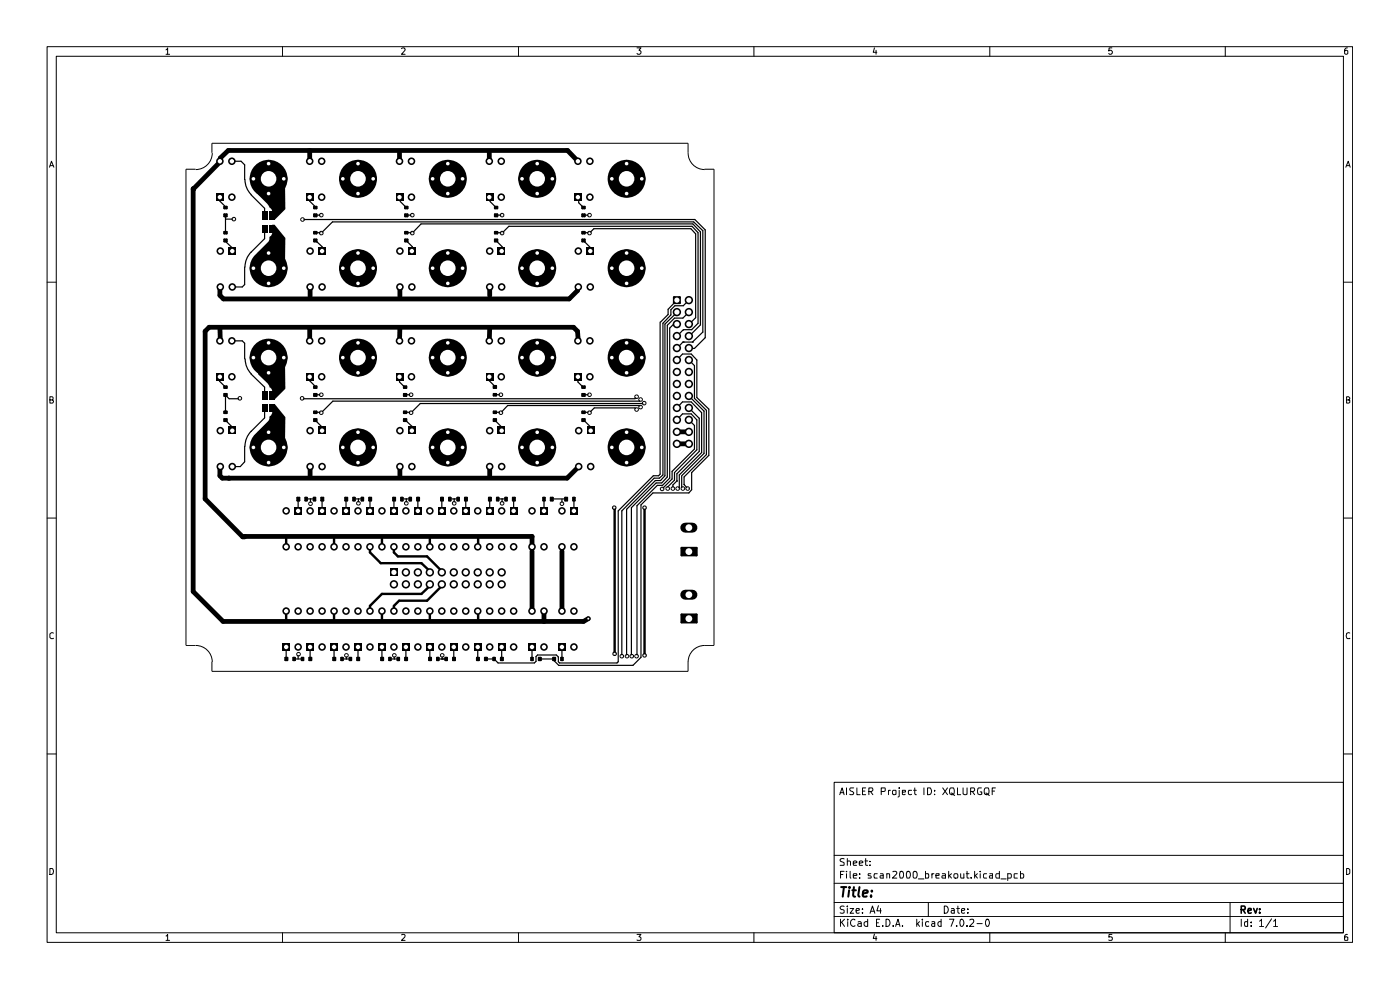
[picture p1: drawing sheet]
<svg xmlns="http://www.w3.org/2000/svg" width="297mm" height="210mm" viewBox="0 0 297 210" stroke-linecap="round" stroke-linejoin="round" font-family="sans-serif">
<g fill="none" stroke="#000" stroke-width=".21">
<path d="M10 9.9h276.9v190h-276.9zM11.9 11.9h273.1v186h-273.1zM35.2 10.6l.4-.4v1.3M35.2 11.5h.8M59.9 9.9v2M85.2 10.3l.5-.1 .2 .2-.1 .4-.6 .7h.7M110 9.9v2M135.1 10.2h.9l-.5 .5 .5 .2v.4l-.3 .2h-.4l-.2-.2M159.9 9.9v2M185.5 10.2l-.3 .9h.8M185.8 10.7v.8M210 9.9v2"/>
<path d="M235.9 10.2h-.6l-.1 .6 .2-.1h.3l.3 .2v.4l-.3 .2h-.3l-.2-.2M259.9 9.9v2M285.8 10.2h-.2l-.4 .3v.8l.3 .2 .4-.2-.1-.5-.3-.1-.3 .2M10.5 35.5l.4-1.3 .5 1.3M10.7 35.1h.6M41.5 35.9h-2v101h2M45 32.4v-2h101v2M45 32.5a3.5 3.5 0 0 1-3.5 3.5M146 32.5a3.5 3.5 0 0 0 3.5 3.5M149.4 35.9h2.1v101h-2.1M285.5 35.5l.5-1.3 .4 1.3M285.7 35.1h.6"/>
<path d="M10 59.9h1.9M285 59.9h1.9M10.6 84.8h.5l.2-.1v-.4l-.2-.1h-.5v1.3l.7-.1v-.3l-.2-.3M285.7 84.8h.4l.2-.2-.2-.4h-.4v1.3l.6-.2v-.4l-.2-.1M10 109.9h1.9M285 109.9h1.9M11.3 134.3l-.3-.1-.4 .3v.7l.2 .3 .5-.1M41.5 136.9a3.5 3.5 0 0 1 3.5 3.5M149.5 136.9a3.5 3.5 0 0 0-3.5 3.5M286.3 134.3l-.2-.1a.74 .74 0 0 0-.3 1.3l.5-.1M10 159.9h1.9M45 140.4v2h101v-2"/>
<path d="M285 159.9h1.9M177 165.9h108v32h-108zM178.1 168.6l.5-1.5 .5 1.5M178.2 168.1h.8M179.6 167.1v1.5M181.1 167.1h-.7l-.1 .3 .2 .4 .6 .3-.1 .4h-.7M181.8 167.1v1.5h.7M183 167.8h.5M183.6 167.1h-.6v1.5h.6M184.3 167.9h.6l.3-.3-.1-.4-.8-.1v1.5M184.7 167.9l.5 .7M186.9 167.9l.8-.1 .1-.6-.9-.1v1.5"/>
<path d="M188.5 167.6v1M188.9 167.6h-.3l-.1 .3M189.4 167.7h.7v.8h-.7zM190.8 167.6v1.3l-.3 .2M190.8 167.1v.1M191.4 168.1l.7-.1-.1-.4h-.6v.9h.6M193.4 167.6h-.6l-.1 .3 .1 .6h.6M193.8 167.6h.6M194.1 167.1v1.3l.3 .2M196 167.1v1.5M196.8 167.1h.6a.81 .81 0 0 1 .2 1 .81 .81 0 0 1-.8 .5zM198.3 168.5v.1"/>
<path d="M198.3 167.6v.2M200 167.1l1 1.5M201 167.1l-1 1.5M201.5 167.3l.2-.2h.6l.1 .2v1.1l-.6 .2a.91 .91 0 0 1-.3-1.3zM201.8 168.2l.7 .5M203.1 167.1v1.5h.7M204.3 167.1v1.2l.3 .3 .5-.1v-1.4M205.9 167.9h.6l.3-.3-.1-.4-.8-.1v1.5M206.2 167.9l.6 .7M208.2 167.1h-.6l-.3 .6a.63 .63 0 0 0 .2 .7 .63 .63 0 0 0 .8 .1v-.5h-.4M208.9 167.3l.1-.2h.6l.1 .2v1.1l-.5 .2a.91 .91 0 0 1-.3-1.3zM209.1 168.2l.8 .5"/>
<path d="M210.5 167.8h.5M211.2 167.1h-.7v1.5M10.6 184.2h.5l.2 .2v.9l-.4 .2h-.3zM35.2 198.5l.4-.3v1.3M35.2 199.5h.8M59.9 197.9v2M85.2 198.3l.5-.1 .2 .3-.1 .3-.6 .7h.7M110 197.9v2M135.1 198.2h.9l-.5 .5 .5 .3-.1 .4h-.8M159.9 197.9v2M177 194.4h108M177 191.4h108"/>
<path d="M177 187.4h108M177 181.4h108M178.3 195v1.5M178.3 185.5h.5M178.6 195.7l.6 .8M179.1 192.3a.6 .6 0 0 0-.9 .1l.2 .5 .7 .2v.4a.64 .64 0 0 1-.9 .1M179.1 184.8h-.8v1.5M179.1 182.2l-.5-.1-.4 .3 .1 .3 .8 .3v.5l-.9 .1M179.2 195l-.9 .8M179.6 184.8v.1M179.6 185.3v1M179.7 192.2v.2"/>
<path d="M179.7 182.7l.5-.1 .2 .2v.8M179.7 182.1v1.5M179.7 192.7v1M179.8 195v.2M179.8 195.5v1M180.3 192.7h.8l-.8 1h.8M180.3 184.8v1.3l.2 .2M181 185.8l.8-.1-.1-.4h-.6l-.1 .2 .1 .8h.6M181 183.1l.8-.1-.1-.3-.4-.1-.3 .2 .1 .8h.6M181.4 195.2v-.1a.71 .71 0 0 0-1 .6 .71 .71 0 0 0 1 .7v-.1M181.6 193.2l.7-.2v-.2l-.5-.1-.2 .3 .1 .6h.6M182 195.6h.6l.1 .9"/>
<path d="M182.3 183.1l.7-.1v-.3l-.5-.1-.2 .2 .1 .8h.6M182.4 186.2v.1M182.4 185.3v.2M182.7 195.8l-.5 .1-.3 .3 .3 .3 .5-.1M183 193.5v.2M183 192.8v.2M183.5 182.6h.6M183.6 182.1v1.3l.1 .2h.4M184.1 195.6a.52 .52 0 0 0-.8 .1l.2 .7h.6M184.1 195v1.5M184.6 193.7l.5-1.5 .5 1.5M184.6 183.5v.1"/>
<path d="M184.6 182.7v.1M184.7 185.3h-.5l-.1 .2 .1 .3h.5v.5h-.6M184.7 193.3h.8M185.5 198.1l-.3 .9h.8M185.8 198.6v.9M185.9 195.7h.4M186.1 185.3h-.6l-.1 .3 .1 .7h.6M186.3 192.1l-.3 1.1h.9M186.6 195h-.7v1.5h.7M186.8 185.3h.5l.1 .2v.8h-.6v-.5l.6-.1M186.8 192.7v1M187.3 196.3v.2"/>
<path d="M188 195a.77 .77 0 0 1 .8 .7 .77 .77 0 0 1-.8 .8zM188.1 185.4l.5-.1 .1 1M188.1 185.3v1M189.4 184.9l.6-.1 .2 .4-.9 1.1h.9M189.5 196.3v.2M190 196.5l.5-1.5 .4 1.5M190.1 196.1h.7M190.9 184.9l.4-.1a.96 .96 0 0 1 .1 1.5l-.5-.1zM191.4 196.3v.2M192.4 184.9l.4-.1a.96 .96 0 0 1 .1 1.5l-.5-.1zM193.8 184.9l.3-.1a.88 .88 0 0 1 .2 1.5h-.4l-.2-.3zM194.5 195v1.5"/>
<path d="M194.6 195.9l.5 .6M194.8 186.4h1.2M195.1 195.5l-.6 .6M195.7 195v.2M195.7 195.5v1M196.3 184.8v1.5h.6v-1h-.6M196.9 191.4v3M197 195.6l-.4-.1-.3 .2 .1 .7h.6M197.7 195.6h.6v.9M197.7 185.3v1M198.1 185.3h-.3l-.1 .3M198.3 195.8l-.5 .1-.2 .3 .2 .3 .5-.1"/>
<path d="M198.5 185.8l.7-.1v-.4h-.6l-.1 .2 .1 .8h.6M199.6 195.6l-.4-.1-.2 .2v.6l.2 .2 .4-.1M199.6 195v1.5M199.9 185.3h.6l.1 .2v.8h-.7v-.5l.7-.1M200.3 192.2a.77 .77 0 0 1 .9 .8 .77 .77 0 0 1-.9 .7zM201.3 184.8v1.5M201.4 195h1l-.6 1.5M201.4 185.8l.4 .5M201.8 192.8h.6v.9M201.8 185.3l-.5 .5M202.4 193l-.5 .1-.1 .3 .1 .3 .5-.1M202.4 185.4h.7l.1 .6-.2 .3-.6-.1z"/>
<path d="M202.9 196.3v.2M202.9 192.7h.6M203.2 192.2v1.3l.3 .2M203.7 195.2l.3-.2a.82 .82 0 0 1 .5 .7 .82 .82 0 0 1-.5 .8l-.3-.2-.1-.4zM203.8 185.3l.1 1 .6-.1M204 193.2l.6-.2v-.2l-.4-.1-.2 .3v.6h.6M204.5 185.3v1M205 185.3h.6M205.1 196.3v.2M205.1 184.8v1.3l.1 .2h.4M205.3 193.5v.2M205.3 192.8v.2"/>
<path d="M205.7 195.2l.6-.2 .3 .4-.9 1.1h.9M206 186.2v.1M206.8 184.8v1.5M206.9 185.8l.4 .5M207.3 195.9h1.1M207.3 185.3l-.5 .5M207.9 184.8v.1M207.9 185.3v1M209.2 195.1l.2-.1a.89 .89 0 0 1 .3 1.4l-.2 .1a.89 .89 0 0 1-.3-1.4zM209.3 185.3h-.5l-.2 .3 .1 .6 .6 .1M210 185.3h.6v1h-.6v-.5l.6-.1M210 197.9v2"/>
<path d="M212 184.8v1.5h-.6l-.2-.3 .1-.6 .7-.1M212.3 186.4h1.1M213.8 186.3l.7-.1v-.6l-.1-.3h-.6v1.5M215.8 185.3l-.7 .1v.8l.7 .1M216.5 184.8v1.5h.5l.2-.3-.1-.6-.6-.1M235.9 198.2h-.6l-.1 .6h.7v.6h-.7M259.9 197.9v2M260.9 191.4v6.5M263.3 195v1.5M264.7 195.6l-.5-.1-.2 .2 .1 .7h.6M264.7 195v1.5M265.4 196.3v.2"/>
<path d="M265.4 195.6v.1M267.2 195.4l.4-.4v1.5M267.2 196.5h.9M269.7 194.9l-1.2 1.9M270.2 195.4l.4-.4v1.5M270.2 196.5h.8M285.7 184.2h.4l.2 .3v.7l-.4 .3h-.2zM285.8 198.2l-.4 .1-.2 .2v.9h.7v-.6l-.4-.1-.3 .1v.2"/>
<circle cx="49.6" cy="46.5" r=".38"/>
<circle cx="64.2" cy="46.6" r=".38"/>
<circle cx="68.2" cy="45.6" r=".38"/>
<circle cx="68.2" cy="49.4" r=".38"/>
<circle cx="87.5" cy="49.4" r=".38"/>
<circle cx="87.5" cy="45.6" r=".38"/>
<circle cx="106.5" cy="45.6" r=".38"/>
<circle cx="106.5" cy="49.4" r=".38"/>
<circle cx="125" cy="45.6" r=".38"/>
<circle cx="125" cy="49.4" r=".38"/>
<circle cx="50.9" cy="84.5" r=".38"/>
<circle cx="64.1" cy="84.5" r=".38"/>
<circle cx="68.2" cy="87.5" r=".38"/>
<circle cx="68.2" cy="83.7" r=".38"/>
<circle cx="87.2" cy="83.7" r=".38"/>
<circle cx="87.2" cy="87.5" r=".38"/>
<circle cx="106.3" cy="87.5" r=".38"/>
<circle cx="106.3" cy="83.7" r=".38"/>
<circle cx="125" cy="87.5" r=".38"/>
<circle cx="125" cy="83.7" r=".38"/>
<circle cx="135" cy="86.9" r=".38"/>
<circle cx="135" cy="84.2" r=".38"/>
<circle cx="135.9" cy="86.4" r=".38"/>
<circle cx="135.9" cy="84.7" r=".38"/>
<circle cx="136.6" cy="85.5" r=".38"/>
<circle cx="65.9" cy="106.8" r=".38"/>
<circle cx="76" cy="106.8" r=".38"/>
<circle cx="86.2" cy="106.8" r=".38"/>
<circle cx="96.3" cy="106.8" r=".38"/>
<circle cx="106.5" cy="106.8" r=".38"/>
<circle cx="119.2" cy="106.8" r=".38"/>
<circle cx="130.3" cy="107.7" r=".38"/>
<circle cx="136.7" cy="107.7" r=".38"/>
<circle cx="140.5" cy="103.7" r=".38"/>
<circle cx="141.6" cy="103.6" r=".38"/>
<circle cx="142.7" cy="103.6" r=".38"/>
<circle cx="143.8" cy="103.6" r=".38"/>
<circle cx="144.9" cy="103.6" r=".38"/>
<circle cx="145.9" cy="103.6" r=".38"/>
<circle cx="63.3" cy="138.8" r=".38"/>
<circle cx="73.5" cy="139" r=".38"/>
<circle cx="83.6" cy="139" r=".38"/>
<circle cx="93.8" cy="139" r=".38"/>
<circle cx="124.8" cy="131.2" r=".38"/>
<circle cx="130.4" cy="138.7" r=".38"/>
<circle cx="131.9" cy="139.2" r=".38"/>
<circle cx="133" cy="139.2" r=".38"/>
<circle cx="134" cy="139.2" r=".38"/>
<circle cx="135" cy="139.2" r=".38"/>
<circle cx="136.7" cy="139" r=".38"/>
</g>
<path d="M263.3 193h.8v-.7l-.8-.1v1.5M263.6 193l.6 .7M264.8 193.2l.6-.2v-.2l-.5-.1-.1 .3v.6h.6M265.9 192.7l.5 1 .3-1M267.2 193.5v.2M267.2 192.8v.2" fill="none" stroke="#000" stroke-width=".34"/>
<g fill="none" stroke="#000" stroke-width=".42">
<path d="M47.6 43.9h.5v.3h-.5zM47.6 45.5h.5v.4h-.5zM47.6 49.2h.5v.3h-.5zM47.6 50.8h.5v.4h-.5zM66.6 43.9h.5v.3h-.5zM66.6 45.5h.5v.4h-.5zM66.6 49.2h.5v.3h-.5zM66.6 50.8h.5v.4h-.5zM85.9 50.8h.5v.4h-.5zM85.9 49.2h.5v.3h-.5zM85.9 43.9h.5v.3h-.5zM85.9 45.5h.5v.4h-.5z"/>
<path d="M105 50.8h.5v.4h-.5zM105 49.2h.5v.3h-.5zM105 43.9h.5v.3h-.5zM105 45.5h.5v.4h-.5zM123.5 43.9h.5v.3h-.5zM123.5 45.5h.5v.4h-.5zM123.5 49.2h.5v.3h-.5zM123.5 50.8h.5v.4h-.5zM47.6 88.9h.5v.4h-.5zM47.6 82h.5v.3h-.5zM47.6 83.6h.5v.4h-.5zM47.6 87.3h.5v.3h-.5z"/>
<path d="M66.6 88.9h.5v.4h-.5zM66.6 82h.5v.3h-.5zM66.6 83.6h.5v.4h-.5zM66.6 87.3h.5v.3h-.5zM85.7 88.9h.5v.4h-.5zM85.7 82h.5v.3h-.5zM85.7 83.6h.5v.4h-.5zM85.7 87.3h.5v.3h-.5zM104.7 81.9h.5v.4h-.5zM104.7 83.6h.5v.3h-.5zM104.7 87.3h.5v.3h-.5zM104.7 88.9h.5v.4h-.5z"/>
<path d="M123.5 88.9h.5v.4h-.5zM123.5 82h.5v.3h-.5zM123.5 83.6h.5v.4h-.5zM123.5 87.3h.5v.3h-.5zM63.1 105.6h.4v.6h-.4zM64.8 105.6h.3v.6h-.3zM66.5 105.6h.4v.6h-.4zM68.2 105.6h.4v.6h-.4zM73.2 105.6h.5v.6h-.5zM74.9 105.6h.4v.6h-.4zM76.7 105.6h.3v.6h-.3zM78.3 105.6h.4v.6h-.4z"/>
<path d="M83.4 105.6h.4v.6h-.4zM85.1 105.6h.3v.6h-.3zM86.9 105.6h.3v.6h-.3zM88.5 105.6h.4v.6h-.4zM93.6 105.6h.4v.6h-.4zM95.2 105.6h.4v.6h-.4zM97 105.6h.4v.6h-.4zM98.6 105.6h.5v.6h-.5zM103.7 105.6h.4v.6h-.4zM105.4 105.6h.3v.6h-.3zM107.2 105.6h.3v.6h-.3zM108.8 105.6h.4v.6h-.4z"/>
<path d="M115.2 105.6h.4v.6h-.4zM116.8 105.6h.5v.6h-.5zM119.9 105.6h.4v.6h-.4zM121.6 105.6h.3v.6h-.3zM60.5 139.5h.5v.5h-.5zM62.2 139.5h.4v.5h-.4zM64 139.5h.3v.5h-.3zM65.6 139.5h.4v.5h-.4zM70.7 139.5h.4v.5h-.4zM72.4 139.5h.3v.5h-.3zM74.2 139.5h.3v.5h-.3zM75.8 139.5h.4v.5h-.4z"/>
<path d="M80.9 139.5h.4v.5h-.4zM82.5 139.5h.4v.5h-.4zM84.3 139.5h.4v.5h-.4zM85.9 139.5h.5v.5h-.5zM91 139.5h.4v.5h-.4zM92.7 139.5h.3v.5h-.3zM94.5 139.5h.3v.5h-.3zM96.1 139.5h.4v.5h-.4zM101.2 139.5h.4v.5h-.4zM102.9 139.5h.4v.5h-.4zM104.6 139.5h.4v.5h-.4zM106.3 139.5h.4v.5h-.4z"/>
<path d="M112.7 139.5h.3v.5h-.3zM114.3 139.5h.4v.5h-.4zM117.3 139.5h.5v.5h-.5zM119 139.5h.4v.5h-.4zM178.4 188.2h1.1M179 188.2l-.2 2M180.1 188.8l-.1 1.4M180.2 188.2v.1M180.8 188.8h.8M181.1 188.2l-.1 1.7 .1 .2 .3 .1M182.3 188.2l-.2 1.7 .2 .3M183.1 189.5l.9-.1v-.5l-.6-.1-.3 .3v1h.8"/>
<path d="M184.8 189.9v.3M185 188.9v.2"/>
</g>
<g fill="#000">
<path d="M54.1 39.7l6.2-1.9h.1l.1 6.6-2.3 2.2h-.4l-.1-1.8-.9-1.4a7.7 7.7 0 0 1-2.8-3.6zM45.9 41h1.6v1.6h-1.6zM47.6 50.8h.5v.4h-.5zM47.6 49.2h.5v.3h-.5zM47.6 43.9h.5v.3h-.5zM47.6 45.5h.5v.4h-.5zM48.4 52.4h1.6v1.6h-1.6zM55.7 44.9h1.1v1.7h-1.1zM55.7 47.7h1.1v1.7h-1.1zM57.1 44.9h1.1v1.7h-1.1zM57.1 47.7h1.1v1.7h-1.1zM57.7 47.7h.5l2.3 2.8-.1 6.4-6.4-1.8 .6-1.5 2.4-2.4 .1-.9 .4-.3 .2-.5z"/>
<path d="M64.9 41h1.6v1.6h-1.6zM66.6 50.8h.5v.4h-.5zM66.6 49.2h.5v.3h-.5zM66.6 43.9h.5v.3h-.5zM66.6 45.5h.5v.4h-.5zM67.5 52.4h1.6v1.6h-1.6zM84 41h1.6v1.6h-1.6zM85.9 43.9h.5v.3h-.5zM85.9 45.5h.5v.4h-.5zM85.9 50.8h.5v.4h-.5zM85.9 49.2h.5v.3h-.5zM86.5 52.4h1.6v1.6h-1.6z"/>
<path d="M103 41h1.6v1.6h-1.6zM105 49.2h.5v.3h-.5zM105 50.8h.5v.4h-.5zM105 43.9h.5v.3h-.5zM105 45.5h.5v.4h-.5zM105.6 52.4h1.6v1.6h-1.6zM121.8 41h1.6v1.6h-1.6zM123.5 43.9h.5v.3h-.5zM123.5 45.5h.5v.4h-.5zM123.5 50.8h.5v.4h-.5zM123.5 49.2h.5v.3h-.5zM124.4 52.4h1.6v1.6h-1.6z"/>
<path d="M54.2 77.8l6.1-1.9h.1l.1 6.6-2.3 2.2h-.5v-1.8l-.1-.4-.5-.4-.3-.7-2-2-.7-1.4zM143 63.1h1.2v1.2h-1.2zM45.9 79.1h1.6v1.6h-1.6zM47.6 88.9h.5v.4h-.5zM47.6 87.3h.5v.3h-.5zM47.6 82h.5v.3h-.5zM47.6 83.6h.5v.4h-.5zM48.4 90.5h1.6v1.6h-1.6zM55.7 85.8h1.1v1.7h-1.1zM55.7 83h1.1v1.7h-1.1zM57.1 83h1.1v1.7h-1.1zM57.1 85.8h1.1v1.7h-1.1z"/>
<path d="M57.7 85.8h.6l2.2 2.7-.1 6.4-.1 .1-6.3-1.9 .6-1.5 2.4-2.4 .1-.8 .4-.3 .2-.5zM64.9 79.1h1.6v1.6h-1.6zM66.6 83.6h.5v.4h-.5zM66.6 88.9h.5v.4h-.5zM66.6 87.3h.5v.3h-.5zM66.6 82h.5v.3h-.5zM67.5 90.5h1.6v1.6h-1.6zM84 79.1h1.6v1.6h-1.6zM85.7 82h.5v.3h-.5zM85.7 83.6h.5v.4h-.5zM85.7 88.9h.5v.4h-.5zM85.7 87.3h.5v.3h-.5z"/>
<path d="M86.5 90.5h1.6v1.6h-1.6zM103 79.1h1.6v1.6h-1.6zM104.7 88.9h.5v.4h-.5zM104.7 81.9h.5v.4h-.5zM104.7 83.6h.5v.3h-.5zM104.7 87.3h.5v.3h-.5zM105.6 90.5h1.6v1.6h-1.6zM121.8 79.1h1.6v1.6h-1.6zM123.5 82h.5v.3h-.5zM123.5 83.6h.5v.4h-.5zM123.5 88.9h.5v.4h-.5zM123.5 87.3h.5v.3h-.5z"/>
<path d="M124.5 90.5h1.7v1.6h-1.7zM62.5 107.6h1.6v1.6h-1.6zM63.1 105.6h.4v.6h-.4zM64.8 105.6h.3v.6h-.3zM66.5 105.6h.4v.6h-.4zM67.6 107.6h1.6v1.6h-1.6zM68.2 105.6h.4v.6h-.4zM72.6 107.6h1.7v1.6h-1.7zM73.2 105.6h.5v.6h-.5zM74.9 105.6h.4v.6h-.4zM76.7 105.6h.3v.6h-.3zM77.7 107.6h1.6v1.6h-1.6z"/>
<path d="M78.3 105.6h.4v.6h-.4zM82.8 107.6h1.6v1.6h-1.6zM83.4 105.6h.4v.6h-.4zM85.1 105.6h.3v.6h-.3zM86.9 105.6h.3v.6h-.3zM87.9 107.6h1.6v1.6h-1.6zM88.5 105.6h.4v.6h-.4zM93 107.6h1.6v1.6h-1.6zM93.6 105.6h.4v.6h-.4zM95.2 105.6h.4v.6h-.4zM97 105.6h.4v.6h-.4zM98 107.6h1.7v1.6h-1.7z"/>
<path d="M98.6 105.6h.5v.6h-.5zM103.1 107.6h1.6v1.6h-1.6zM103.7 105.6h.4v.6h-.4zM105.4 105.6h.3v.6h-.3zM107.2 105.6h.3v.6h-.3zM108.2 107.6h1.6v1.6h-1.6zM108.8 105.6h.4v.6h-.4zM114.6 107.6h1.6v1.6h-1.6zM115.2 105.6h.4v.6h-.4zM116.8 105.6h.5v.6h-.5zM119.9 105.6h.4v.6h-.4zM121 107.6h1.6v1.6h-1.6z"/>
<path d="M121.6 105.6h.3v.6h-.3zM144.6 116.2h3.1v1.6h-3.1zM59.9 136.4h1.7v1.6h-1.7zM65 136.4h1.6v1.6h-1.6zM70.1 136.4h1.6v1.6h-1.6zM75.2 136.4h1.6v1.6h-1.6zM80.3 136.4h1.6v1.6h-1.6zM82.7 120.6h1.7v1.7h-1.7zM85.3 136.4h1.7v1.6h-1.7zM90.4 136.4h1.6v1.6h-1.6zM95.5 136.4h1.6v1.6h-1.6zM100.6 136.4h1.6v1.6h-1.6z"/>
<path d="M105.7 136.4h1.6v1.6h-1.6zM112.1 136.4h1.5v1.6h-1.5zM118.4 136.4h1.6v1.6h-1.6zM144.6 130.4h3.1v1.6h-3.1zM60.5 139.5h.5v.5h-.5zM62.2 139.5h.4v.5h-.4zM64 139.5h.3v.5h-.3zM65.6 139.5h.4v.5h-.4zM70.7 139.5h.4v.5h-.4zM72.4 139.5h.3v.5h-.3zM74.2 139.5h.3v.5h-.3zM75.8 139.5h.4v.5h-.4z"/>
<path d="M80.9 139.5h.4v.5h-.4zM82.5 139.5h.4v.5h-.4zM84.3 139.5h.4v.5h-.4zM85.9 139.5h.5v.5h-.5zM91 139.5h.4v.5h-.4zM92.7 139.5h.3v.5h-.3zM94.5 139.5h.3v.5h-.3zM96.1 139.5h.4v.5h-.4zM101.2 139.5h.4v.5h-.4zM102.9 139.5h.4v.5h-.4zM104.6 139.5h.4v.5h-.4zM106.3 139.5h.4v.5h-.4z"/>
<path d="M112.7 139.5h.3v.5h-.3zM114.3 139.5h.4v.5h-.4zM117.3 139.5h.5v.5h-.5zM119 139.5h.4v.5h-.4z"/>
<circle cx="46.6" cy="34.2" r=".8"/>
<circle cx="49.2" cy="34.2" r=".8"/>
<circle cx="53.8" cy="37.9" r=".8"/>
<circle cx="57" cy="37.9" r="4"/>
<circle cx="57" cy="34.7" r=".8"/>
<circle cx="60.2" cy="37.9" r=".8"/>
<circle cx="65.7" cy="34.2" r=".8"/>
<circle cx="68.2" cy="34.2" r=".8"/>
<circle cx="72.7" cy="37.9" r=".8"/>
<circle cx="75.9" cy="37.9" r="4"/>
<circle cx="75.9" cy="34.7" r=".8"/>
<circle cx="79.2" cy="37.9" r=".8"/>
<circle cx="84.7" cy="34.2" r=".8"/>
<circle cx="87.3" cy="34.2" r=".8"/>
<circle cx="91.8" cy="37.9" r=".8"/>
<circle cx="95" cy="37.9" r="4"/>
<circle cx="95" cy="34.7" r=".8"/>
<circle cx="98.1" cy="37.9" r=".8"/>
<circle cx="103.8" cy="34.2" r=".8"/>
<circle cx="106.3" cy="34.2" r=".8"/>
<circle cx="110.7" cy="37.9" r=".8"/>
<circle cx="114" cy="37.9" r="4"/>
<circle cx="114" cy="34.7" r=".8"/>
<circle cx="117.2" cy="37.9" r=".8"/>
<circle cx="122.6" cy="34.2" r=".8"/>
<circle cx="125.1" cy="34.2" r=".8"/>
<circle cx="129.8" cy="37.9" r=".8"/>
<circle cx="132.9" cy="37.9" r="4"/>
<circle cx="132.9" cy="34.7" r=".8"/>
<circle cx="136.1" cy="37.9" r=".8"/>
<circle cx="41" cy="40" r=".51"/>
<circle cx="46.7" cy="53.3" r=".8"/>
<circle cx="49.2" cy="41.8" r=".8"/>
<circle cx="53.8" cy="56.9" r=".8"/>
<circle cx="57" cy="56.9" r="4"/>
<circle cx="57" cy="41.1" r=".8"/>
<circle cx="57" cy="53.7" r=".8"/>
<circle cx="60.2" cy="56.9" r=".8"/>
<circle cx="65.8" cy="53.3" r=".8"/>
<circle cx="68.2" cy="41.8" r=".8"/>
<circle cx="72.7" cy="56.9" r=".8"/>
<circle cx="75.9" cy="56.9" r="4"/>
<circle cx="75.9" cy="41.1" r=".8"/>
<circle cx="75.9" cy="53.7" r=".8"/>
<circle cx="79.2" cy="56.9" r=".8"/>
<circle cx="84.8" cy="53.3" r=".8"/>
<circle cx="87.3" cy="41.8" r=".8"/>
<circle cx="91.8" cy="56.9" r=".8"/>
<circle cx="95" cy="56.9" r="4"/>
<circle cx="95" cy="41.1" r=".8"/>
<circle cx="95" cy="53.7" r=".8"/>
<circle cx="98.1" cy="56.9" r=".8"/>
<circle cx="103.9" cy="53.3" r=".8"/>
<circle cx="106.3" cy="41.8" r=".8"/>
<circle cx="110.7" cy="56.9" r=".8"/>
<circle cx="114" cy="56.9" r="4"/>
<circle cx="114" cy="41.1" r=".8"/>
<circle cx="114" cy="53.7" r=".8"/>
<circle cx="117.2" cy="56.9" r=".8"/>
<circle cx="122.7" cy="53.3" r=".8"/>
<circle cx="125.1" cy="41.8" r=".8"/>
<circle cx="129.8" cy="56.9" r=".8"/>
<circle cx="132.9" cy="56.9" r="4"/>
<circle cx="132.9" cy="41.1" r=".8"/>
<circle cx="132.9" cy="53.7" r=".8"/>
<circle cx="136.1" cy="56.9" r=".8"/>
<circle cx="46.6" cy="72.3" r=".8"/>
<circle cx="46.7" cy="60.9" r=".8"/>
<circle cx="49.2" cy="72.3" r=".8"/>
<circle cx="49.2" cy="79.9" r=".8"/>
<circle cx="49.3" cy="60.9" r=".8"/>
<circle cx="53.8" cy="75.9" r=".8"/>
<circle cx="57" cy="75.9" r="4"/>
<circle cx="57" cy="60.1" r=".8"/>
<circle cx="57" cy="79.1" r=".8"/>
<circle cx="57" cy="72.7" r=".8"/>
<circle cx="60.2" cy="75.9" r=".8"/>
<circle cx="65.7" cy="72.3" r=".8"/>
<circle cx="65.8" cy="60.9" r=".8"/>
<circle cx="68.2" cy="72.3" r=".8"/>
<circle cx="68.2" cy="79.9" r=".8"/>
<circle cx="68.3" cy="60.9" r=".8"/>
<circle cx="72.7" cy="75.9" r=".8"/>
<circle cx="75.9" cy="75.9" r="4"/>
<circle cx="75.9" cy="60.1" r=".8"/>
<circle cx="75.9" cy="79.1" r=".8"/>
<circle cx="75.9" cy="72.7" r=".8"/>
<circle cx="79.2" cy="75.9" r=".8"/>
<circle cx="84.7" cy="72.3" r=".8"/>
<circle cx="84.8" cy="60.9" r=".8"/>
<circle cx="87.3" cy="72.3" r=".8"/>
<circle cx="87.3" cy="79.9" r=".8"/>
<circle cx="87.4" cy="60.9" r=".8"/>
<circle cx="91.8" cy="75.9" r=".8"/>
<circle cx="95" cy="75.9" r="4"/>
<circle cx="95" cy="60.1" r=".8"/>
<circle cx="95" cy="79.1" r=".8"/>
<circle cx="95" cy="72.7" r=".8"/>
<circle cx="98.1" cy="75.9" r=".8"/>
<circle cx="103.8" cy="72.3" r=".8"/>
<circle cx="103.9" cy="60.9" r=".8"/>
<circle cx="106.3" cy="72.3" r=".8"/>
<circle cx="106.3" cy="79.9" r=".8"/>
<circle cx="106.4" cy="60.9" r=".8"/>
<circle cx="110.7" cy="75.9" r=".8"/>
<circle cx="114" cy="75.9" r="4"/>
<circle cx="114" cy="60.1" r=".8"/>
<circle cx="114" cy="79.1" r=".8"/>
<circle cx="114" cy="72.7" r=".8"/>
<circle cx="117.2" cy="75.9" r=".8"/>
<circle cx="122.6" cy="72.3" r=".8"/>
<circle cx="122.7" cy="60.9" r=".8"/>
<circle cx="125.1" cy="72.3" r=".8"/>
<circle cx="125.1" cy="79.9" r=".8"/>
<circle cx="125.2" cy="60.9" r=".8"/>
<circle cx="129.8" cy="75.9" r=".8"/>
<circle cx="132.9" cy="75.9" r="4"/>
<circle cx="132.9" cy="60.1" r=".8"/>
<circle cx="132.9" cy="79.1" r=".8"/>
<circle cx="132.9" cy="72.7" r=".8"/>
<circle cx="136.1" cy="75.9" r=".8"/>
<circle cx="143.6" cy="68.7" r=".89"/>
<circle cx="143.6" cy="73.8" r=".89"/>
<circle cx="143.6" cy="78.9" r=".89"/>
<circle cx="143.6" cy="66.2" r=".89"/>
<circle cx="143.6" cy="71.3" r=".89"/>
<circle cx="143.6" cy="76.4" r=".89"/>
<circle cx="146.1" cy="68.7" r=".89"/>
<circle cx="146.1" cy="73.8" r=".89"/>
<circle cx="146.1" cy="78.9" r=".89"/>
<circle cx="146.1" cy="71.3" r=".89"/>
<circle cx="146.1" cy="66.2" r=".89"/>
<circle cx="146.1" cy="76.4" r=".89"/>
<circle cx="146.1" cy="63.7" r=".89"/>
<circle cx="46.7" cy="91.4" r=".8"/>
<circle cx="46.7" cy="99" r=".8"/>
<circle cx="49.3" cy="99" r=".8"/>
<circle cx="53.8" cy="94.9" r=".8"/>
<circle cx="57" cy="94.9" r="4"/>
<circle cx="57" cy="98.1" r=".8"/>
<circle cx="57" cy="91.7" r=".8"/>
<circle cx="60.2" cy="94.9" r=".8"/>
<circle cx="65.8" cy="91.4" r=".8"/>
<circle cx="65.8" cy="99" r=".8"/>
<circle cx="68.3" cy="99" r=".8"/>
<circle cx="72.7" cy="94.9" r=".8"/>
<circle cx="75.9" cy="94.9" r="4"/>
<circle cx="75.9" cy="91.7" r=".8"/>
<circle cx="75.9" cy="98.1" r=".8"/>
<circle cx="79.2" cy="94.9" r=".8"/>
<circle cx="84.8" cy="91.4" r=".8"/>
<circle cx="84.8" cy="99" r=".8"/>
<circle cx="87.4" cy="99" r=".8"/>
<circle cx="91.8" cy="94.9" r=".8"/>
<circle cx="95" cy="94.9" r="4"/>
<circle cx="95" cy="91.7" r=".8"/>
<circle cx="95" cy="98.1" r=".8"/>
<circle cx="98.1" cy="94.9" r=".8"/>
<circle cx="103.9" cy="91.4" r=".8"/>
<circle cx="103.9" cy="99" r=".8"/>
<circle cx="106.4" cy="99" r=".8"/>
<circle cx="110.7" cy="94.9" r=".8"/>
<circle cx="114" cy="94.9" r="4"/>
<circle cx="114" cy="98.1" r=".8"/>
<circle cx="114" cy="91.7" r=".8"/>
<circle cx="117.2" cy="94.9" r=".8"/>
<circle cx="122.8" cy="91.4" r=".8"/>
<circle cx="122.8" cy="99" r=".8"/>
<circle cx="125.3" cy="99" r=".8"/>
<circle cx="129.8" cy="94.9" r=".8"/>
<circle cx="132.9" cy="94.9" r="4"/>
<circle cx="132.9" cy="91.7" r=".8"/>
<circle cx="132.9" cy="98.1" r=".8"/>
<circle cx="136.1" cy="94.9" r=".8"/>
<circle cx="143.6" cy="94.1" r=".89"/>
<circle cx="143.6" cy="86.5" r=".89"/>
<circle cx="143.6" cy="81.4" r=".89"/>
<circle cx="143.6" cy="91.6" r=".89"/>
<circle cx="143.6" cy="84" r=".89"/>
<circle cx="143.6" cy="89.1" r=".89"/>
<circle cx="146.1" cy="81.4" r=".89"/>
<circle cx="146.1" cy="86.5" r=".89"/>
<circle cx="146.1" cy="94.1" r=".89"/>
<circle cx="146.1" cy="84" r=".89"/>
<circle cx="146.1" cy="91.6" r=".89"/>
<circle cx="146.1" cy="89.1" r=".89"/>
<circle cx="48.5" cy="101.4" r=".51"/>
<circle cx="60.7" cy="116" r=".8"/>
<circle cx="60.7" cy="108.4" r=".8"/>
<circle cx="63.2" cy="116" r=".8"/>
<circle cx="65.8" cy="108.4" r=".8"/>
<circle cx="65.8" cy="116" r=".8"/>
<circle cx="68.3" cy="116" r=".8"/>
<circle cx="70.9" cy="116" r=".8"/>
<circle cx="70.9" cy="108.4" r=".8"/>
<circle cx="73.4" cy="116" r=".8"/>
<circle cx="75.9" cy="116" r=".8"/>
<circle cx="75.9" cy="108.4" r=".8"/>
<circle cx="78.5" cy="116" r=".8"/>
<circle cx="81" cy="108.4" r=".8"/>
<circle cx="81" cy="116" r=".8"/>
<circle cx="83.6" cy="116" r=".8"/>
<circle cx="86.1" cy="116" r=".8"/>
<circle cx="86.1" cy="108.4" r=".8"/>
<circle cx="88.6" cy="116" r=".8"/>
<circle cx="91.2" cy="116" r=".8"/>
<circle cx="91.2" cy="108.4" r=".8"/>
<circle cx="93.7" cy="116" r=".8"/>
<circle cx="96.3" cy="116" r=".8"/>
<circle cx="96.3" cy="108.4" r=".8"/>
<circle cx="98.8" cy="116" r=".8"/>
<circle cx="101.3" cy="108.4" r=".8"/>
<circle cx="101.3" cy="116" r=".8"/>
<circle cx="103.9" cy="116" r=".8"/>
<circle cx="106.4" cy="116" r=".8"/>
<circle cx="106.4" cy="108.4" r=".8"/>
<circle cx="109" cy="116" r=".8"/>
<circle cx="112.9" cy="116" r=".8"/>
<circle cx="112.9" cy="108.4" r=".8"/>
<circle cx="115.4" cy="116" r=".8"/>
<circle cx="119.2" cy="116" r=".8"/>
<circle cx="119.2" cy="108.4" r=".8"/>
<circle cx="121.7" cy="116" r=".8"/>
<circle cx="60.7" cy="129.6" r=".8"/>
<circle cx="63.2" cy="129.6" r=".8"/>
<circle cx="63.2" cy="137.2" r=".8"/>
<circle cx="65.8" cy="129.6" r=".8"/>
<circle cx="68.3" cy="129.6" r=".8"/>
<circle cx="68.3" cy="137.2" r=".8"/>
<circle cx="70.9" cy="129.6" r=".8"/>
<circle cx="73.4" cy="129.6" r=".8"/>
<circle cx="73.4" cy="137.2" r=".8"/>
<circle cx="75.9" cy="129.6" r=".8"/>
<circle cx="78.5" cy="129.6" r=".8"/>
<circle cx="78.5" cy="137.2" r=".8"/>
<circle cx="81" cy="129.6" r=".8"/>
<circle cx="83.6" cy="124" r=".89"/>
<circle cx="83.6" cy="129.6" r=".8"/>
<circle cx="83.6" cy="137.2" r=".8"/>
<circle cx="86.1" cy="121.4" r=".89"/>
<circle cx="86.1" cy="124" r=".89"/>
<circle cx="86.1" cy="129.6" r=".8"/>
<circle cx="88.6" cy="121.4" r=".89"/>
<circle cx="88.6" cy="124" r=".89"/>
<circle cx="88.6" cy="129.6" r=".8"/>
<circle cx="88.6" cy="137.2" r=".8"/>
<circle cx="91.2" cy="121.4" r=".89"/>
<circle cx="91.2" cy="124" r=".89"/>
<circle cx="91.2" cy="129.6" r=".8"/>
<circle cx="93.7" cy="121.4" r=".89"/>
<circle cx="93.7" cy="124" r=".89"/>
<circle cx="93.7" cy="129.6" r=".8"/>
<circle cx="93.7" cy="137.2" r=".8"/>
<circle cx="96.3" cy="121.4" r=".89"/>
<circle cx="96.3" cy="124" r=".89"/>
<circle cx="96.3" cy="129.6" r=".8"/>
<circle cx="98.8" cy="121.4" r=".89"/>
<circle cx="98.8" cy="124" r=".89"/>
<circle cx="98.8" cy="129.6" r=".8"/>
<circle cx="98.8" cy="137.2" r=".8"/>
<circle cx="101.3" cy="121.4" r=".89"/>
<circle cx="101.3" cy="124" r=".89"/>
<circle cx="101.3" cy="129.6" r=".8"/>
<circle cx="103.9" cy="121.4" r=".89"/>
<circle cx="103.9" cy="124" r=".89"/>
<circle cx="103.9" cy="129.6" r=".8"/>
<circle cx="103.9" cy="137.2" r=".8"/>
<circle cx="106.4" cy="121.4" r=".89"/>
<circle cx="106.4" cy="124" r=".89"/>
<circle cx="106.4" cy="129.6" r=".8"/>
<circle cx="109" cy="129.6" r=".8"/>
<circle cx="109" cy="137.2" r=".8"/>
<circle cx="112.9" cy="129.6" r=".8"/>
<circle cx="115.4" cy="129.6" r=".8"/>
<circle cx="115.4" cy="137.2" r=".8"/>
<circle cx="119.2" cy="129.6" r=".8"/>
<circle cx="121.7" cy="129.6" r=".8"/>
<circle cx="121.7" cy="137.2" r=".8"/>
</g>
<g fill="none" stroke="#000" stroke-width=".25">
<path d="M49.2 34.2h1.9l.8 .8v3.1M52 38.1l.3 1.7 1 1.5M46.6 41.8v.9l1.2 1.2M47.8 45.7v3.5M47.8 51.2l1.5 1.4M47.9 46.5h1.7M51.9 56.6v3.8l-.5 .5h-2.1M53.3 41.3l2.8 2.9v1.5M53.3 53.5l-1 1.4-.3 1.7M56.1 48.4v2.2l-2.8 2.9M64.2 46.6h83.2l2.2 2.2v22.8l-2.3 2.3h-1.2M65.7 41.8v.9l1.2 1.2"/>
<path d="M66.9 49.4h1.3l2.3-2.3h76.6l2 1.8v21.5l-2.2 2.2M66.9 45.6h1.3M66.9 51l1.4 1.3v1M84.9 41.8v1l1.3 1.2M86.2 49.4h1.3l1.8-1.9h57.7l1.6 1.7v19.7l-2.5 2.5M86.2 45.6h1.3M86.2 51.1l1.3 1.2v1M104 41.8v1l1.2 1.2M105.2 49.4h1.3l1.4-1.4h38.9l1.3 1.4v19.2l-1.4 1.3h-1.7l-.1 .2M105.2 45.6h1.3M105.2 51.1l1.3 1.2v1M122.8 41.8v1.2l1 1"/>
<path d="M123.8 49.4h1.3l.9-.9h20.6l1 1.1v17.8l-1.5 1.4M123.8 45.6h1.3M123.8 51.1l1.5 1.5v.7M46.6 79.9v1l1.2 1.2M49.2 72.3h2.2l.5 .5v3.3M52 76.2l.4 1.7 .9 1.4M53.3 79.3l2.8 2.8v1.7M65.7 79.9v.9l1.2 1.2M84.7 79.9v1.1l1.2 1.2M103.8 79.9v.9l1.2 1.2M122.6 79.9v1.1l1.2 1.2M140 68.3v32.3l-.3 .3h-1.1l-7.5 7.5v32l-.2 .2h-12.2l-.3-.2v-1l-.4-.5h-4l-.3 .4v1l-.3 .3h-7.7l-.9-.8"/>
<path d="M142.9 68.7l-.8 .9v31.8l-1.6 1.6h-1.1l-4.3 4.3v31.9M143.6 63.7l-1.9 1.9v1.1l-1.6 1.6M143.6 66.3l-2.5 2.4v32.2l-1 1h-1.1l-6.1 6.1v31.2M143.6 76.4l1.2-1.3h1.8l1.2 1.3v7.9l2.6 2.5v9.8l-3.7 3.6v3.7l-.6 .7h-7.6l-2.5 2.5v32.3l-1.7 1.7h-15.8l-.9-.9v-.4M144.9 70l-1.3 1.4M144.9 72.6h.1M146.1 63.7l-1.2 1.2h-1.7l-.9 .8v1.1l-1.7 1.8v32.2l-.7 .6h-1.1l-6.9 7v30.8M146.1 66.2l-1.2 1.3h-1.8l-1.5 1.5v32.2l-1.2 1.2h-1.2l-5.3 5.3v31.4l.2 .1M146.1 76.4l1.2 1.2v6.9l2.6 2.5v9.4l-4.8 4.8v1.6M146.9 72.6h.1M146.9 72.6h-2l-1.3 1.3M47.8 83.8l.8 .8 2.3-.1"/>
<path d="M47.8 83.7v3.8M47.8 89.2l1.6 1.5v.7M51.9 94.7v3.3l-.9 1h-1.7M53.3 91.5l-1 1.4-.3 1.8M56.1 86.5v2.1l-2.8 2.9M66.9 83.7h1.3M66.9 89.2l1.5 1.5v.7M85.9 83.7h1.3M85.9 89.1l1.5 1.3v1M105 89.2l1.5 1.5v.9M105 83.7h1.3M123.8 89.1l1.5 1.5v.8"/>
<path d="M123.8 83.7h1.3M135 84.2l-.3 .4-70.6-.1M135 86.9l-.3-.4h-8.6l-1 1h-1.3M135.9 84.7l-.3 .4h-65l-2.4 2.4h-1.3M135.9 86.4l-.3-.4h-27.9l-1.4 1.5h-1.3M136.6 85.5l-47.4 .1-2 1.9h-1.3M143.6 89.1l1.2-1.3h1.8l1.2 1.3v6.3l-4.7 4.8v1.7l-1.5 1.4v.3M143.6 86.5l1.2-1.2h1.8l2.2 2.2v8.5l-4.7 4.8v2.6l-.3 .2M146.1 89.1l1.2 1.2v4.9l-4.7 4.8v1.6l-2.1 2.1M146.1 86.5l2.2 2.2v7.1l-4.7 4.7v1.5M146.1 84l3.2 3.2v9l-4.7 4.7M63.2 105.8v2.6"/>
<path d="M64.9 105.8h1.9M65.9 105.8v1M68.3 105.8v2.6M73.4 105.8v2.6M75.1 105.8h1.9M76 105.8v1M78.5 105.8v2.6M83.6 105.8v2.6M85.3 105.8h1.8M86.2 105.8v1M88.6 105.8v2.6M93.7 105.8v2.6"/>
<path d="M95.4 105.8h1.6M96.3 105.8v1M98.8 105.8v2.3M103.9 105.8v2.6M105.6 105.8h1.6M106.5 105.8v1M109 105.8v2.6M115.4 106.3v2.6M117.1 105.8h3M119.2 105.9v.9M121.7 106.3v2.6M143.6 102h.1"/>
<path d="M143.6 102l-.9 .9v.7M144.6 101v2.4l.3 .2M145.1 102.8h.1M145.1 102.8l.8 .8M145.9 103.6h.1M60.7 137.2v2.6M62.4 139.8h1.6M63.3 138.8l-.1 1M65.8 137.2v2.6M70.9 137.2v2.6M72.6 139.8h1.6M73.5 139v.8"/>
<path d="M75.9 137.2v2.6M81 137.2v2.6M82.7 139.8h1.6M83.6 139v.8M86.1 137.2v2.3M91.2 137.2v2.6M92.9 139.8h1.6M93.8 139v.8M96.3 137.2v2.6M101.3 137.2v2.6M103 139.8h1.9M106.4 137.2v2.6"/>
<path d="M112.9 137.2v2.6M114.6 139.8h2.7M119.2 137.2v2.6"/>
</g>
<g fill="none" stroke="#000" stroke-width="1">
<path d="M46.6 34.4l-5.6 5.6v85.5l6.3 6.3h76.5l1-.6M46.7 34.2v-.7l1.7-1.6h72l2.2 2.3M65.6 31.9l.1 2.3M84.7 32.3v1.9M103.8 32.3v1.9M46.6 60.8v1.9l.8 .7h73.3l1.8-1.8v-.7M46.6 69.4l.1 2.9M65.7 69.5v2.8M65.8 60.9v2.3M84.8 69.5l-.1 2.8M84.8 60.9v2.3M103.9 69.5l-.1 2.8"/>
<path d="M103.9 60.9v1.8M122.7 72.3l-.2-2-.8-.9h-77.3l-.9 .9v35.5l8 8.1 61.4-.1v2.7M46.6 98.9v2l.6 .5h73.1l2.5-2.4M65.8 99v2.3M84.8 99v2.1M103.9 99v2.1M143.6 91.6h2.5M143.6 94.1h2.5M112.9 116.9v12.7M119.2 116.9v12.7M115.4 129.9v1.9"/>
</g>
<g fill="none" stroke="#000" stroke-width=".51">
<path d="M143 63.1h1.2v1.2h-1.2zM60.7 114.2v1.8M70.9 114.2v1.8M78.5 116v1.2l2.3 2.3h8.6l1.8 1.7M81 114.2v1.8M83.6 116v1.2l.8 .8h6.2l3.1 3.2M91.2 114.2v1.8M101.4 114.2v1.8M130.3 107.7l.1 31M136.7 107.7v31.3M144.6 116.2h3.1v1.6h-3.1zM60.7 129.7v2.1"/>
<path d="M70.9 129.6v1.8M81 129.6v1.8M91.2 124.3l-1.8 1.7h-8.4l-2.5 2.5v1.1M91.2 129.6v1.8M93.7 124.3l-3.1 3.1h-5.9l-1.1 1.1v1.1M101.4 129.7v1.8M144.6 130.4h3.1v1.6h-3.1z"/>
</g>
<path d="M145.4 111.9h1.5M145.4 126.2h1.5" fill="none" stroke="#000" stroke-width="2.1"/>
<g fill="#fff">
<path d="M131.8 139l.3 .2-.1 .2-.3-.2z"/>
<path d="M93.7 138.8l.3 .2-.1 .2-.3-.2z"/>
<path d="M83.5 138.8l.4 .2-.1 .2-.4-.2z"/>
<path d="M73.4 138.8l.3 .2-.1 .2-.3-.2z"/>
<path d="M63.2 138.6l.3 .2-.1 .2-.3-.2z"/>
<path d="M119.1 106.7l.3 .1-.1 .2-.3-.2z"/>
<path d="M130.2 107.5l.3 .2-.1 .2-.3-.2z"/>
<path d="M136.6 107.5l.3 .2-.1 .2-.3-.2z"/>
<path d="M124.7 131l.3 .2-.1 .2-.3-.2z"/>
<path d="M106.2 87.4l.3 .1-.1 .2-.4-.2z"/>
<path d="M106.2 83.5l.3 .2-.1 .2-.4-.2z"/>
<path d="M135.8 86.2l.3 .2-.1 .1-.3-.1z"/>
<path d="M134.9 86.7l.4 .2-.2 .2-.3-.2z"/>
<path d="M124.9 87.4l.4 .1-.1 .2-.4-.2z"/>
<path d="M124.9 83.5l.4 .2-.1 .2-.4-.2z"/>
<path d="M106.4 106.6l.3 .2-.1 .2-.3-.2z"/>
<path d="M87.1 83.5l.3 .2-.1 .2-.3-.2z"/>
<path d="M87.1 87.4l.3 .1-.1 .2-.3-.2z"/>
<path d="M65.8 106.7l.3 .1-.1 .2-.3-.2z"/>
<path d="M75.9 106.6l.3 .2-.1 .2-.3-.2z"/>
<path d="M86.1 106.6l.3 .2-.1 .2-.3-.2z"/>
<path d="M96.2 106.6l.4 .2-.1 .2-.4-.2z"/>
<path d="M145.8 103.4l.3 .2-.1 .2-.3-.2z"/>
<path d="M144.8 103.4l.3 .2-.1 .2-.3-.2z"/>
<path d="M143.7 103.4l.3 .2-.1 .2-.3-.2z"/>
<path d="M142.6 103.4l.4 .2-.2 .2-.3-.2z"/>
<path d="M141.5 103.4l.4 .2-.2 .2-.3-.2z"/>
<path d="M140.4 103.5l.3 .2-.1 .2-.4-.2z"/>
<path d="M132.9 139l.3 .2-.1 .2-.3-.2z"/>
<path d="M133.9 139l.3 .2-.1 .2-.3-.2z"/>
<path d="M134.9 139l.4 .2-.2 .2-.3-.2z"/>
<path d="M130.3 138.5l.3 .2-.1 .2-.3-.2z"/>
<path d="M136.6 138.8l.3 .2-.1 .2-.3-.2z"/>
<path d="M124.9 45.4l.4 .2-.1 .2-.4-.2z"/>
<path d="M106.4 45.4l.3 .2-.1 .2-.3-.2z"/>
<path d="M106.4 49.3l.3 .1-.1 .2-.3-.2z"/>
<path d="M87.4 49.3l.3 .1-.1 .2-.4-.2z"/>
<path d="M87.4 45.4l.3 .2-.1 .2-.4-.2z"/>
<path d="M68.1 49.3l.3 .1-.1 .2-.4-.2z"/>
<path d="M68.1 45.4l.3 .2-.1 .2-.4-.2z"/>
<path d="M49.5 46.3l.3 .2-.1 .2-.3-.2z"/>
<path d="M64.1 46.4l.3 .2-.1 .2-.3-.2z"/>
<path d="M64 84.3l.3 .2-.1 .2-.3-.2z"/>
<path d="M50.8 84.3l.3 .2-.1 .2-.3-.2z"/>
<path d="M68.1 87.4l.3 .1-.1 .2-.4-.2z"/>
<path d="M68.1 83.5l.3 .2-.1 .2-.4-.2z"/>
<path d="M124.9 49.3l.4 .1-.1 .2-.4-.2z"/>
<path d="M134.9 84l.4 .2-.2 .1-.3-.1z"/>
<path d="M135.8 84.6l.3 .1-.1 .2-.3-.2z"/>
<path d="M136.5 85.3l.4 .2-.1 .2-.4-.2z"/>
<circle cx="129.8" cy="37.9" r=".38"/>
<circle cx="132.9" cy="34.7" r=".38"/>
<circle cx="132.9" cy="37.9" r="1.65"/>
<circle cx="132.9" cy="41.1" r=".38"/>
<circle cx="136.1" cy="37.9" r=".38"/>
<circle cx="110.7" cy="37.9" r=".38"/>
<circle cx="114" cy="34.7" r=".38"/>
<circle cx="114" cy="37.9" r="1.65"/>
<circle cx="114" cy="41.1" r=".38"/>
<circle cx="117.2" cy="37.9" r=".38"/>
<circle cx="103.8" cy="41.8" r=".47"/>
<circle cx="106.3" cy="41.8" r=".47"/>
<circle cx="106.3" cy="34.2" r=".47"/>
<circle cx="103.8" cy="34.2" r=".47"/>
<circle cx="122.6" cy="41.8" r=".47"/>
<circle cx="125.1" cy="41.8" r=".47"/>
<circle cx="125.1" cy="34.2" r=".47"/>
<circle cx="122.6" cy="34.2" r=".47"/>
<circle cx="125.2" cy="53.3" r=".47"/>
<circle cx="122.7" cy="53.3" r=".47"/>
<circle cx="122.7" cy="60.9" r=".47"/>
<circle cx="125.2" cy="60.9" r=".47"/>
<circle cx="106.4" cy="53.3" r=".47"/>
<circle cx="103.9" cy="53.3" r=".47"/>
<circle cx="103.9" cy="60.9" r=".47"/>
<circle cx="106.4" cy="60.9" r=".47"/>
<circle cx="110.7" cy="56.9" r=".38"/>
<circle cx="114" cy="53.7" r=".38"/>
<circle cx="114" cy="56.9" r="1.65"/>
<circle cx="114" cy="60.1" r=".38"/>
<circle cx="117.2" cy="56.9" r=".38"/>
<circle cx="129.8" cy="56.9" r=".38"/>
<circle cx="132.9" cy="53.7" r=".38"/>
<circle cx="132.9" cy="56.9" r="1.65"/>
<circle cx="132.9" cy="60.1" r=".38"/>
<circle cx="136.1" cy="56.9" r=".38"/>
<circle cx="143.6" cy="63.7" r=".55"/>
<circle cx="146.1" cy="63.7" r=".55"/>
<circle cx="143.6" cy="66.2" r=".55"/>
<circle cx="146.1" cy="66.2" r=".55"/>
<circle cx="143.6" cy="68.7" r=".55"/>
<circle cx="146.1" cy="68.7" r=".55"/>
<circle cx="143.6" cy="71.3" r=".55"/>
<circle cx="146.1" cy="71.3" r=".55"/>
<circle cx="143.6" cy="73.8" r=".55"/>
<circle cx="146.1" cy="73.8" r=".55"/>
<circle cx="143.6" cy="76.4" r=".55"/>
<circle cx="146.1" cy="76.4" r=".55"/>
<circle cx="143.6" cy="78.9" r=".55"/>
<circle cx="146.1" cy="78.9" r=".55"/>
<circle cx="143.6" cy="81.4" r=".55"/>
<circle cx="146.1" cy="81.4" r=".55"/>
<circle cx="143.6" cy="84" r=".55"/>
<circle cx="146.1" cy="84" r=".55"/>
<circle cx="143.6" cy="86.5" r=".55"/>
<circle cx="146.1" cy="86.5" r=".55"/>
<circle cx="143.6" cy="89.1" r=".55"/>
<circle cx="146.1" cy="89.1" r=".55"/>
<circle cx="129.8" cy="75.9" r=".38"/>
<circle cx="132.9" cy="72.7" r=".38"/>
<circle cx="132.9" cy="75.9" r="1.65"/>
<circle cx="132.9" cy="79.1" r=".38"/>
<circle cx="136.1" cy="75.9" r=".38"/>
<circle cx="46.6" cy="41.8" r=".47"/>
<circle cx="49.2" cy="41.8" r=".47"/>
<circle cx="49.2" cy="34.2" r=".47"/>
<circle cx="46.6" cy="34.2" r=".47"/>
<circle cx="53.8" cy="37.9" r=".38"/>
<circle cx="68.3" cy="53.3" r=".47"/>
<circle cx="65.8" cy="53.3" r=".47"/>
<circle cx="65.8" cy="60.9" r=".47"/>
<circle cx="68.3" cy="60.9" r=".47"/>
<circle cx="65.7" cy="41.8" r=".47"/>
<circle cx="72.7" cy="56.9" r=".38"/>
<circle cx="75.9" cy="53.7" r=".38"/>
<circle cx="75.9" cy="60.1" r=".38"/>
<circle cx="57" cy="34.7" r=".38"/>
<circle cx="57" cy="37.9" r="1.65"/>
<circle cx="57" cy="41.1" r=".38"/>
<circle cx="60.2" cy="37.9" r=".38"/>
<circle cx="49.3" cy="53.3" r=".47"/>
<circle cx="46.7" cy="53.3" r=".47"/>
<circle cx="46.7" cy="60.9" r=".47"/>
<circle cx="49.3" cy="60.9" r=".47"/>
<circle cx="68.2" cy="41.8" r=".47"/>
<circle cx="68.2" cy="34.2" r=".47"/>
<circle cx="65.7" cy="34.2" r=".47"/>
<circle cx="72.7" cy="37.9" r=".38"/>
<circle cx="75.9" cy="34.7" r=".38"/>
<circle cx="75.9" cy="41.1" r=".38"/>
<circle cx="87.4" cy="53.3" r=".47"/>
<circle cx="84.8" cy="60.9" r=".47"/>
<circle cx="87.4" cy="60.9" r=".47"/>
<circle cx="75.9" cy="72.7" r=".38"/>
<circle cx="87.3" cy="72.3" r=".47"/>
<circle cx="84.7" cy="72.3" r=".47"/>
<circle cx="75.9" cy="56.9" r="1.65"/>
<circle cx="79.2" cy="56.9" r=".38"/>
<circle cx="72.7" cy="75.9" r=".38"/>
<circle cx="75.9" cy="75.9" r="1.65"/>
<circle cx="75.9" cy="79.1" r=".38"/>
<circle cx="79.2" cy="75.9" r=".38"/>
<circle cx="84.7" cy="79.9" r=".47"/>
<circle cx="53.8" cy="56.9" r=".38"/>
<circle cx="57" cy="53.7" r=".38"/>
<circle cx="57" cy="56.9" r="1.65"/>
<circle cx="57" cy="60.1" r=".38"/>
<circle cx="60.2" cy="56.9" r=".38"/>
<circle cx="84.8" cy="53.3" r=".47"/>
<circle cx="84.7" cy="41.8" r=".47"/>
<circle cx="84.7" cy="34.2" r=".47"/>
<circle cx="75.9" cy="37.9" r="1.65"/>
<circle cx="79.2" cy="37.9" r=".38"/>
<circle cx="87.3" cy="79.9" r=".47"/>
<circle cx="91.8" cy="75.9" r=".38"/>
<circle cx="95" cy="72.7" r=".38"/>
<circle cx="95" cy="75.9" r="1.65"/>
<circle cx="95" cy="79.1" r=".38"/>
<circle cx="98.1" cy="75.9" r=".38"/>
<circle cx="91.8" cy="56.9" r=".38"/>
<circle cx="95" cy="53.7" r=".38"/>
<circle cx="95" cy="56.9" r="1.65"/>
<circle cx="95" cy="60.1" r=".38"/>
<circle cx="98.1" cy="56.9" r=".38"/>
<circle cx="103.8" cy="79.9" r=".47"/>
<circle cx="106.3" cy="79.9" r=".47"/>
<circle cx="106.3" cy="72.3" r=".47"/>
<circle cx="103.8" cy="72.3" r=".47"/>
<circle cx="87.3" cy="41.8" r=".47"/>
<circle cx="87.3" cy="34.2" r=".47"/>
<circle cx="91.8" cy="37.9" r=".38"/>
<circle cx="95" cy="34.7" r=".38"/>
<circle cx="95" cy="37.9" r="1.65"/>
<circle cx="95" cy="41.1" r=".38"/>
<circle cx="98.1" cy="37.9" r=".38"/>
<circle cx="122.6" cy="79.9" r=".47"/>
<circle cx="125.1" cy="79.9" r=".47"/>
<circle cx="125.1" cy="72.3" r=".47"/>
<circle cx="122.6" cy="72.3" r=".47"/>
<circle cx="110.7" cy="75.9" r=".38"/>
<circle cx="114" cy="72.7" r=".38"/>
<circle cx="114" cy="75.9" r="1.65"/>
<circle cx="114" cy="79.1" r=".38"/>
<circle cx="117.2" cy="75.9" r=".38"/>
<circle cx="112.9" cy="137.2" r=".47"/>
<circle cx="115.4" cy="137.2" r=".47"/>
<circle cx="115.4" cy="129.6" r=".47"/>
<circle cx="109" cy="137.2" r=".47"/>
<circle cx="119.2" cy="137.2" r=".47"/>
<circle cx="121.7" cy="137.2" r=".47"/>
<circle cx="121.7" cy="129.6" r=".47"/>
<circle cx="119.2" cy="129.6" r=".47"/>
<circle cx="112.9" cy="129.6" r=".47"/>
<circle cx="109" cy="129.6" r=".47"/>
<circle cx="106.4" cy="129.6" r=".47"/>
<circle cx="106.4" cy="121.4" r=".55"/>
<circle cx="106.4" cy="123.9" r=".55"/>
<circle cx="96.3" cy="116" r=".47"/>
<circle cx="91.2" cy="116" r=".47"/>
<circle cx="93.7" cy="116" r=".47"/>
<circle cx="88.6" cy="116" r=".47"/>
<circle cx="106.4" cy="137.2" r=".47"/>
<circle cx="101.3" cy="137.2" r=".47"/>
<circle cx="103.9" cy="137.2" r=".47"/>
<circle cx="103.9" cy="129.6" r=".47"/>
<circle cx="101.3" cy="129.6" r=".47"/>
<circle cx="98.8" cy="137.2" r=".47"/>
<circle cx="98.8" cy="129.6" r=".47"/>
<circle cx="91.2" cy="137.2" r=".47"/>
<circle cx="93.7" cy="137.2" r=".47"/>
<circle cx="93.7" cy="129.6" r=".47"/>
<circle cx="91.2" cy="129.6" r=".47"/>
<circle cx="96.3" cy="137.2" r=".47"/>
<circle cx="96.3" cy="129.6" r=".47"/>
<circle cx="91.2" cy="121.4" r=".55"/>
<circle cx="91.2" cy="123.9" r=".55"/>
<circle cx="93.7" cy="121.4" r=".55"/>
<circle cx="93.7" cy="123.9" r=".55"/>
<circle cx="96.3" cy="121.4" r=".55"/>
<circle cx="96.3" cy="123.9" r=".55"/>
<circle cx="98.8" cy="121.4" r=".55"/>
<circle cx="98.8" cy="123.9" r=".55"/>
<circle cx="101.3" cy="121.4" r=".55"/>
<circle cx="101.3" cy="123.9" r=".55"/>
<circle cx="103.9" cy="121.4" r=".55"/>
<circle cx="103.9" cy="123.9" r=".55"/>
<circle cx="109" cy="108.4" r=".47"/>
<circle cx="109" cy="116" r=".47"/>
<circle cx="115.4" cy="108.4" r=".47"/>
<circle cx="112.9" cy="108.4" r=".47"/>
<circle cx="112.9" cy="116" r=".47"/>
<circle cx="115.4" cy="116" r=".47"/>
<circle cx="53.8" cy="94.9" r=".38"/>
<circle cx="57" cy="91.7" r=".38"/>
<circle cx="57" cy="94.9" r="1.65"/>
<circle cx="57" cy="98.1" r=".38"/>
<circle cx="60.2" cy="94.9" r=".38"/>
<circle cx="53.8" cy="75.9" r=".38"/>
<circle cx="57" cy="72.7" r=".38"/>
<circle cx="57" cy="75.9" r="1.65"/>
<circle cx="57" cy="79.1" r=".38"/>
<circle cx="60.2" cy="75.9" r=".38"/>
<circle cx="65.7" cy="79.9" r=".47"/>
<circle cx="68.2" cy="79.9" r=".47"/>
<circle cx="68.2" cy="72.3" r=".47"/>
<circle cx="65.7" cy="72.3" r=".47"/>
<circle cx="46.6" cy="79.9" r=".47"/>
<circle cx="49.2" cy="79.9" r=".47"/>
<circle cx="49.2" cy="72.3" r=".47"/>
<circle cx="46.6" cy="72.3" r=".47"/>
<circle cx="49.3" cy="91.4" r=".47"/>
<circle cx="46.7" cy="91.4" r=".47"/>
<circle cx="46.7" cy="99" r=".47"/>
<circle cx="49.3" cy="99" r=".47"/>
<circle cx="68.3" cy="91.4" r=".47"/>
<circle cx="65.8" cy="91.4" r=".47"/>
<circle cx="65.8" cy="99" r=".47"/>
<circle cx="68.3" cy="99" r=".47"/>
<circle cx="72.7" cy="94.9" r=".38"/>
<circle cx="75.9" cy="91.7" r=".38"/>
<circle cx="75.9" cy="94.9" r="1.65"/>
<circle cx="75.9" cy="98.1" r=".38"/>
<circle cx="79.2" cy="94.9" r=".38"/>
<circle cx="146.1" cy="131.2" r=".72"/>
<circle cx="146.1" cy="126.2" r=".72"/>
<circle cx="146.1" cy="117" r=".72"/>
<circle cx="146.1" cy="111.9" r=".72"/>
<circle cx="143.6" cy="91.6" r=".55"/>
<circle cx="146.1" cy="91.6" r=".55"/>
<circle cx="143.6" cy="94.1" r=".55"/>
<circle cx="146.1" cy="94.1" r=".55"/>
<circle cx="110.7" cy="94.9" r=".38"/>
<circle cx="114" cy="91.7" r=".38"/>
<circle cx="114" cy="94.9" r="1.65"/>
<circle cx="117.2" cy="94.9" r=".38"/>
<circle cx="122.8" cy="91.4" r=".47"/>
<circle cx="106.4" cy="91.4" r=".47"/>
<circle cx="103.9" cy="91.4" r=".47"/>
<circle cx="121.7" cy="108.4" r=".47"/>
<circle cx="119.2" cy="108.4" r=".47"/>
<circle cx="119.2" cy="116" r=".47"/>
<circle cx="121.7" cy="116" r=".47"/>
<circle cx="125.3" cy="91.4" r=".47"/>
<circle cx="122.8" cy="99" r=".47"/>
<circle cx="125.3" cy="99" r=".47"/>
<circle cx="129.8" cy="94.9" r=".38"/>
<circle cx="132.9" cy="91.7" r=".38"/>
<circle cx="132.9" cy="94.9" r="1.65"/>
<circle cx="132.9" cy="98.1" r=".38"/>
<circle cx="136.1" cy="94.9" r=".38"/>
<circle cx="63.2" cy="108.4" r=".47"/>
<circle cx="60.7" cy="108.4" r=".47"/>
<circle cx="60.7" cy="116" r=".47"/>
<circle cx="63.2" cy="116" r=".47"/>
<circle cx="68.3" cy="108.4" r=".47"/>
<circle cx="65.8" cy="108.4" r=".47"/>
<circle cx="65.8" cy="116" r=".47"/>
<circle cx="68.3" cy="116" r=".47"/>
<circle cx="83.6" cy="108.4" r=".47"/>
<circle cx="81" cy="108.4" r=".47"/>
<circle cx="81" cy="116" r=".47"/>
<circle cx="83.6" cy="116" r=".47"/>
<circle cx="78.5" cy="108.4" r=".47"/>
<circle cx="75.9" cy="108.4" r=".47"/>
<circle cx="75.9" cy="116" r=".47"/>
<circle cx="78.5" cy="116" r=".47"/>
<circle cx="73.4" cy="108.4" r=".47"/>
<circle cx="70.9" cy="108.4" r=".47"/>
<circle cx="70.9" cy="116" r=".47"/>
<circle cx="73.4" cy="116" r=".47"/>
<circle cx="86.1" cy="116" r=".47"/>
<circle cx="83.6" cy="121.4" r=".55"/>
<circle cx="83.6" cy="123.9" r=".55"/>
<circle cx="86.1" cy="121.4" r=".55"/>
<circle cx="86.1" cy="123.9" r=".55"/>
<circle cx="83.6" cy="129.6" r=".47"/>
<circle cx="86.1" cy="137.2" r=".47"/>
<circle cx="88.6" cy="137.2" r=".47"/>
<circle cx="88.6" cy="129.6" r=".47"/>
<circle cx="86.1" cy="129.6" r=".47"/>
<circle cx="81" cy="137.2" r=".47"/>
<circle cx="83.6" cy="137.2" r=".47"/>
<circle cx="75.9" cy="137.2" r=".47"/>
<circle cx="78.5" cy="137.2" r=".47"/>
<circle cx="73.4" cy="137.2" r=".47"/>
<circle cx="63.2" cy="129.6" r=".47"/>
<circle cx="60.7" cy="129.6" r=".47"/>
<circle cx="68.3" cy="129.6" r=".47"/>
<circle cx="65.8" cy="129.6" r=".47"/>
<circle cx="70.9" cy="129.6" r=".47"/>
<circle cx="60.7" cy="137.2" r=".47"/>
<circle cx="63.2" cy="137.2" r=".47"/>
<circle cx="65.8" cy="137.2" r=".47"/>
<circle cx="68.3" cy="137.2" r=".47"/>
<circle cx="70.9" cy="137.2" r=".47"/>
<circle cx="81" cy="129.6" r=".47"/>
<circle cx="78.5" cy="129.6" r=".47"/>
<circle cx="75.9" cy="129.6" r=".47"/>
<circle cx="73.4" cy="129.6" r=".47"/>
<circle cx="98.8" cy="108.4" r=".47"/>
<circle cx="98.8" cy="116" r=".47"/>
<circle cx="106.4" cy="116" r=".47"/>
<circle cx="101.3" cy="116" r=".47"/>
<circle cx="103.9" cy="116" r=".47"/>
<circle cx="96.3" cy="108.4" r=".47"/>
<circle cx="93.7" cy="108.4" r=".47"/>
<circle cx="91.2" cy="108.4" r=".47"/>
<circle cx="88.6" cy="108.4" r=".47"/>
<circle cx="86.1" cy="108.4" r=".47"/>
<circle cx="88.6" cy="121.4" r=".55"/>
<circle cx="88.6" cy="123.9" r=".55"/>
<circle cx="106.4" cy="108.4" r=".47"/>
<circle cx="103.9" cy="108.4" r=".47"/>
<circle cx="101.3" cy="108.4" r=".47"/>
<circle cx="114" cy="98.1" r=".38"/>
<circle cx="106.4" cy="99" r=".47"/>
<circle cx="103.9" cy="99" r=".47"/>
<circle cx="95" cy="94.9" r="1.65"/>
<circle cx="95" cy="98.1" r=".38"/>
<circle cx="98.1" cy="94.9" r=".38"/>
<circle cx="91.8" cy="94.9" r=".38"/>
<circle cx="95" cy="91.7" r=".38"/>
<circle cx="87.4" cy="91.4" r=".47"/>
<circle cx="84.8" cy="91.4" r=".47"/>
<circle cx="84.8" cy="99" r=".47"/>
<circle cx="87.4" cy="99" r=".47"/>
</g>
</svg>
